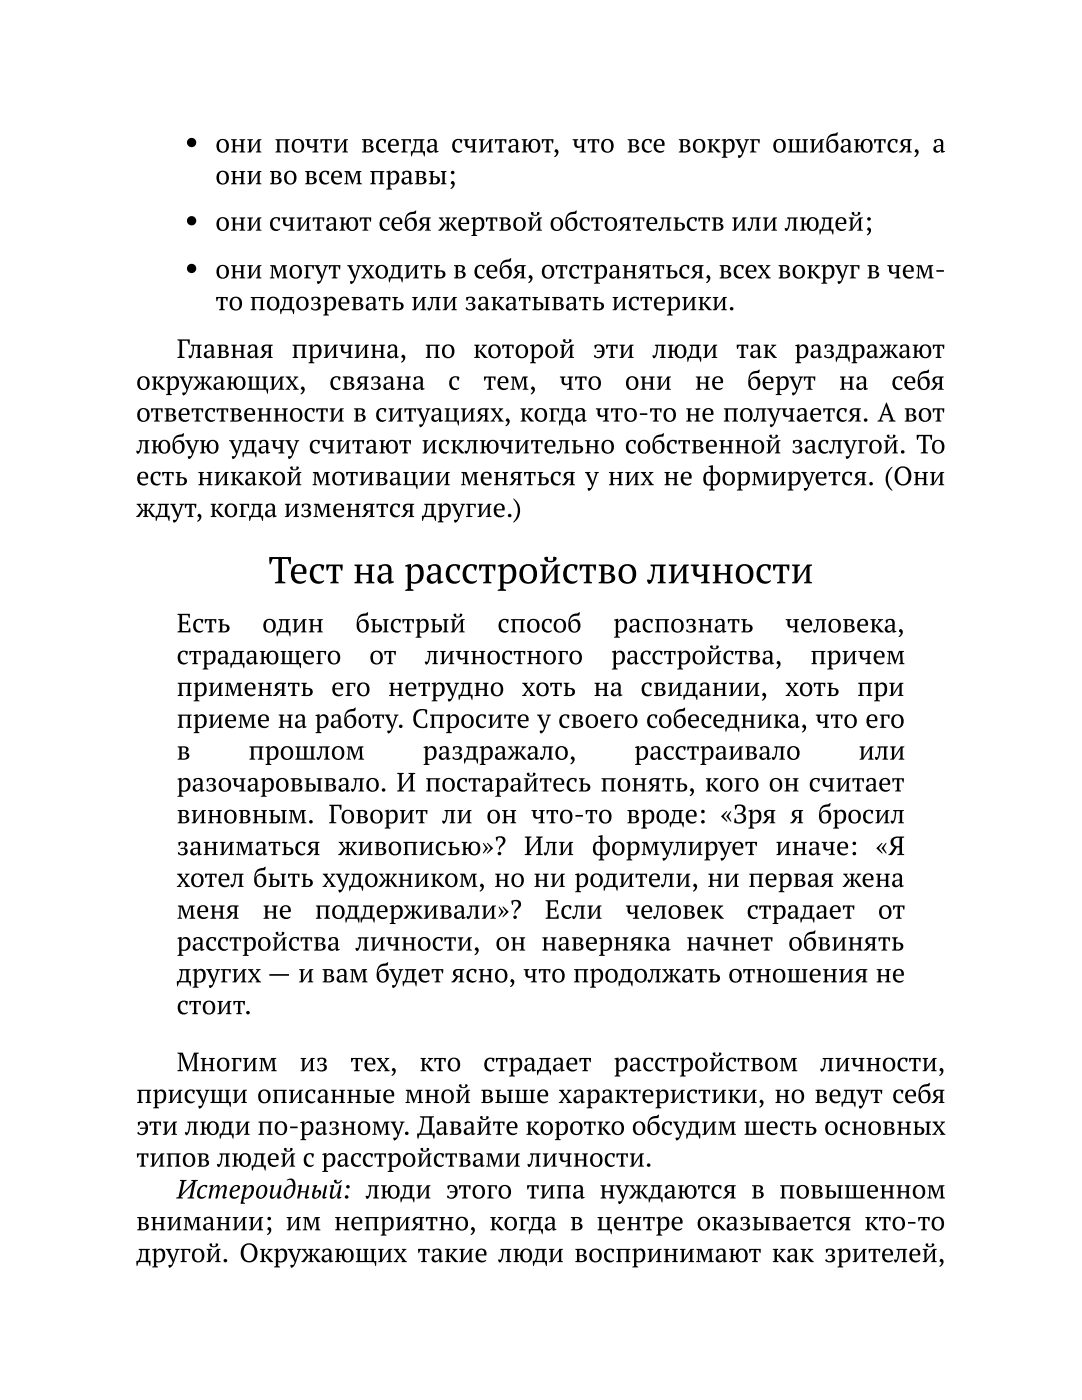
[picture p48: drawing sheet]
<svg xmlns="http://www.w3.org/2000/svg" width="216mm" height="279mm" viewBox="0 0 216 279" stroke-linecap="round" stroke-linejoin="round" font-family="sans-serif">
<defs><g id="words">
<text font-size="7.5" x="53.6" y="116.4">Тест на расстройство личности</text>
<g font-size="5.3">
<text x="43" y="30.4">они почти всегда считают, что все вокруг ошибаются, а</text>
<text x="43" y="36.8">они во всем правы;</text>
<text x="43" y="46">они считают себя жертвой обстоятельств или людей;</text>
<text x="43" y="55.6">они могут уходить в себя, отстраняться, всех вокруг в чем-</text>
<text x="43" y="61.9">то подозревать или закатывать истерики.</text>
<text x="35.2" y="71.4">Главная причина, по которой эти люди так раздражают</text>
<text x="27.2" y="77.8">окружающих,</text>
<text x="65.7" y="77.8">связана</text>
<text x="89.4" y="77.8">с</text>
<text x="96.4" y="77.8">тем,</text>
<text x="111.6" y="77.8">что</text>
<text x="124.7" y="77.8">они</text>
<text x="138.6" y="77.8">не</text>
<text x="149.1" y="77.8">берут</text>
<text x="167.4" y="77.8">на</text>
<text x="177.9" y="77.8">себя</text>
<text x="27.2" y="84.1">ответственности в ситуациях, когда что-то не получается. А вот</text>
<text x="27.2" y="90.5">любую удачу считают исключительно собственной заслугой. То</text>
<text x="27.2" y="96.8">есть никакой мотивации меняться у них не формируется. (Они</text>
<text x="27.2" y="103.2">ждут, когда изменятся другие.)</text>
<text x="35.2" y="126.2">Есть</text>
<text x="52.3" y="126.2">один</text>
<text x="70.9" y="126.2">быстрый</text>
<text x="99.3" y="126.2">способ</text>
<text x="122.4" y="126.2">распознать</text>
<text x="156.7" y="126.2">человека,</text>
<text x="35.2" y="132.6">страдающего</text>
<text x="73.7" y="132.6">от</text>
<text x="84.7" y="132.6">личностного</text>
<text x="121.9" y="132.6">расстройства,</text>
<text x="161.7" y="132.6">причем</text>
<text x="35.2" y="138.9">применять его нетрудно хоть на свидании, хоть при</text>
<text x="35.2" y="145.3">приеме на работу. Спросите у своего собеседника, что его</text>
<text x="35.2" y="151.6">в</text>
<text x="49.6" y="151.6">прошлом</text>
<text x="84.4" y="151.6">раздражало,</text>
<text x="126.6" y="151.6">расстраивало</text>
<text x="171.3" y="151.6">или</text>
<text x="35.2" y="158">разочаровывало. И постарайтесь понять, кого он считает</text>
<text x="35.2" y="164.3">виновным. Говорит ли он что-то вроде: «Зря я бросил</text>
<text x="35.2" y="170.7">заниматься живописью»? Или формулирует иначе: «Я</text>
<text x="35.2" y="177">хотел быть художником, но ни родители, ни первая жена</text>
<text x="35.2" y="183.4">меня</text>
<text x="52.4" y="183.4">не</text>
<text x="62.8" y="183.4">поддерживали»?</text>
<text x="108.7" y="183.4">Если</text>
<text x="124.8" y="183.4">человек</text>
<text x="149" y="183.4">страдает</text>
<text x="175.2" y="183.4">от</text>
<text x="35.2" y="189.7">расстройства личности, он наверняка начнет обвинять</text>
<text x="35.2" y="196.1">других — и вам будет ясно, что продолжать отношения не</text>
<text x="35.2" y="202.4">стоит.</text>
<text x="35.2" y="213.8">Многим</text>
<text x="59.8" y="213.8">из</text>
<text x="69.9" y="213.8">тех,</text>
<text x="83.7" y="213.8">кто</text>
<text x="96.4" y="213.8">страдает</text>
<text x="122.4" y="213.8">расстройством</text>
<text x="163.6" y="213.8">личности,</text>
<text x="27.2" y="220.1">присущи описанные мной выше характеристики, но ведут себя</text>
<text x="27.2" y="226.5">эти люди по-разному. Давайте коротко обсудим шесть основных</text>
<text x="27.2" y="232.8">типов людей с расстройствами личности.</text>
<text x="35.2" y="239.2">Истероидный: люди этого типа нуждаются в повышенном</text>
<text x="27.2" y="245.5">внимании; им неприятно, когда в центре оказывается кто-то</text>
<text x="27.2" y="251.9">другой. Окружающих такие люди воспринимают как зрителей,</text>
</g>
</g></defs>
<g fill="#000">
<circle cx="38.2" cy="28.4" r=".93"/>
<circle cx="38.2" cy="53.6" r=".93"/>
<circle cx="38.2" cy="44.1" r=".93"/>
</g>
<use href="#words"/>
</svg>
